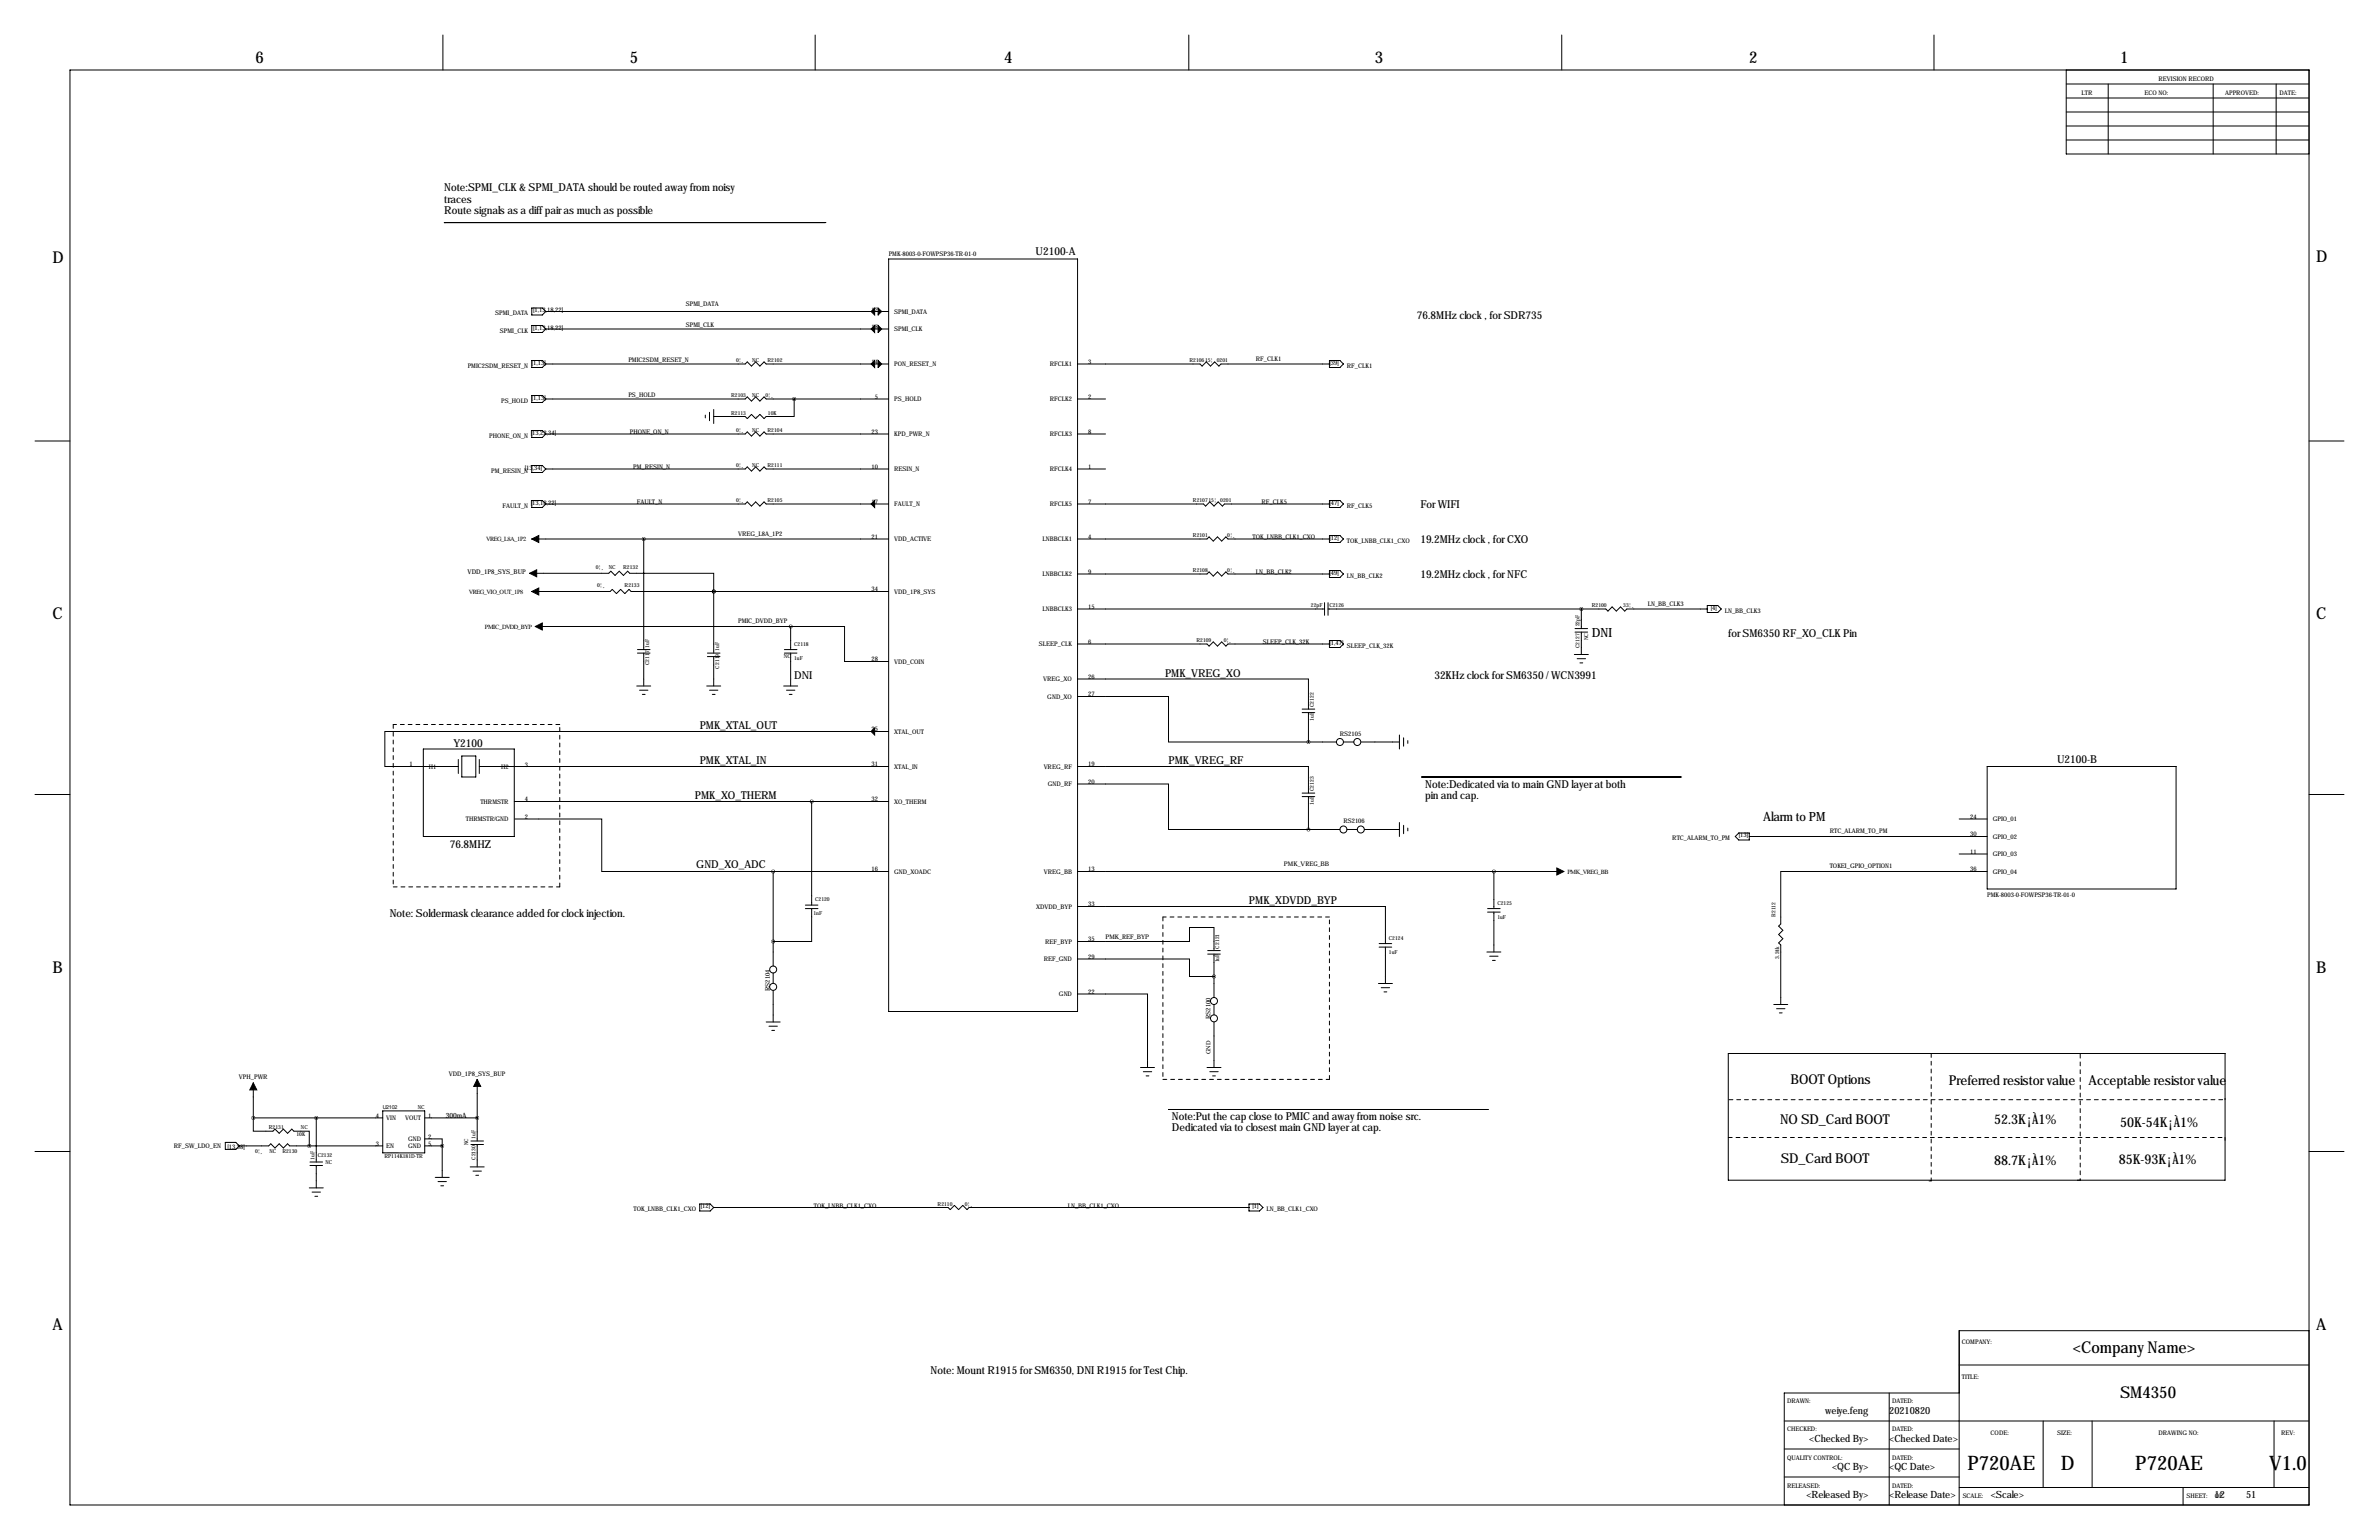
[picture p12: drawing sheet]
<svg xmlns="http://www.w3.org/2000/svg" width="864mm" height="559mm" viewBox="0 0 864 559" stroke-linecap="round" stroke-linejoin="round" font-family="sans-serif">
<defs><g id="words">
<g font-size="7.3">
<text x="714.2" y="533.3">P720AE</text>
<text x="748.1" y="533.3">D</text>
<text x="775.1" y="533.3">P720AE</text>
<text x="823.7" y="533.3">V1.0</text>
</g>
<g font-size="5.9">
<text x="92.7" y="22.9">6</text>
<text x="228.6" y="22.9">5</text>
<text x="364.5" y="22.9">4</text>
<text x="499.1" y="22.9">3</text>
<text x="635" y="22.9">2</text>
<text x="769.6" y="22.9">1</text>
<text x="19.1" y="95.2">D</text>
<text x="840.7" y="95.2">D</text>
<text x="19.1" y="224.8">C</text>
<text x="840.7" y="224.8">C</text>
<text x="19.1" y="353.1">B</text>
<text x="840.7" y="353.1">B</text>
<text x="19.1" y="482.6">A</text>
<text x="840.7" y="482.6">A</text>
<text x="752.4" y="490.9">&lt;Company Name&gt;</text>
<text x="769.6" y="507.4">SM4350</text>
</g>
<g font-size="4.9">
<text x="650" y="393.2">BOOT Options</text>
<text x="707.4" y="393.7">Preferred resistor value</text>
<text x="758.2" y="393.7">Acceptable resistor value</text>
<text x="646.2" y="407.9">NO SD_Card BOOT</text>
<text x="723.9" y="407.7">52.3K¡À1%</text>
<text x="769.6" y="408.9">50K-54K¡À1%</text>
<text x="646.4" y="421.9">SD_Card BOOT</text>
<text x="723.9" y="422.7">88.7K¡À1%</text>
<text x="769.1" y="422.4">85K-93K¡À1%</text>
</g>
<g font-size="4.6">
<text x="577.8" y="231.1">DNI</text>
<text x="640.1" y="297.9">Alarm to PM</text>
</g>
<g font-size="4">
<text x="161.3" y="69.4">Note:SPMI_CLK &amp; SPMI_DATA should be routed away from noisy</text>
<text x="161.3" y="73.5">traces</text>
<text x="161.3" y="77.6">Route signals as a diff pair as much as possible</text>
<text x="375.9" y="92.7">U2100-A</text>
<text x="514.3" y="115.6">76.8MHz clock , for SDR735</text>
<text x="515.6" y="184.2">For WIFI</text>
<text x="515.6" y="196.9">19.2MHz clock , for CXO</text>
<text x="515.6" y="209.6">19.2MHz clock , for NFC</text>
<text x="627.4" y="231.1">for SM6350 RF_XO_CLK Pin</text>
<text x="422.9" y="245.6">PMK_VREG_XO</text>
<text x="288.3" y="246.4">DNI</text>
<text x="520.7" y="246.4">32KHz clock for SM6350 / WCN3991</text>
<text x="254" y="264.7">PMK_XTAL_OUT</text>
<text x="164.6" y="271">Y2100</text>
<text x="254" y="277.4">PMK_XTAL_IN</text>
<text x="424.2" y="277.4">PMK_VREG_RF</text>
<text x="746.8" y="276.9">U2100-B</text>
<text x="517.4" y="285.9">Note:Dedicated via to main GND layer at both</text>
<text x="252.2" y="290.1">PMK_XO_THERM</text>
<text x="517.4" y="289.9">pin and cap.</text>
<text x="163.3" y="307.8">76.8MHZ</text>
<text x="252.7" y="315">GND_XO_ADC</text>
<text x="453.4" y="328.2">PMK_XDVDD_BYP</text>
<text x="141.5" y="332.7">Note: Soldermask clearance added for clock injection.</text>
<text x="425.4" y="406.5">Note:Put the cap close to PMIC and away from noise src.</text>
<text x="425.4" y="410.6">Dedicated via to closest main GND layer at cap.</text>
<text x="337.8" y="498.6">Note: Mount R1915 for SM6350, DNI R1915 for Test Chip.</text>
</g>
<g font-size="3.6">
<text x="662.6" y="513">weiye.feng</text>
<text x="685.8" y="513">20210820</text>
<text x="656.8" y="523.2">&lt;Checked By&gt;</text>
<text x="685.8" y="523.2">&lt;Checked Date&gt;</text>
<text x="665.1" y="533.3">&lt;QC By&gt;</text>
<text x="685.8" y="533.3">&lt;QC Date&gt;</text>
<text x="655.7" y="543.5">&lt;Released By&gt;</text>
<text x="685.8" y="543.5">&lt;Release Date&gt;</text>
<text x="722.6" y="543.5">&lt;Scale&gt;</text>
<text x="803.9" y="543.5">12</text>
<text x="815.3" y="543.5">51</text>
</g>
<text font-size="2.6" x="161.8" y="405.6">300mA</text>
<text font-size="2.4" x="169.7" y="208.3">VDD_1P8_SYS_BUP</text>
<g font-size="2.3">
<text x="783.6" y="29.2">REVISION RECORD</text>
<text x="755.6" y="34.3">LTR</text>
<text x="778.5" y="34.3">ECO NO:</text>
<text x="807.7" y="34.3">APPROVED:</text>
<text x="827.5" y="34.3">DATE:</text>
<text x="322.6" y="93">PMK-8003-0-FOWPSP36-TR-01-0</text>
<text x="193.5" y="113.3">[1,13,18,22]</text>
<text x="248.9" y="111">SPMI_DATA</text>
<text x="316.4" y="113">12</text>
<text x="324.6" y="113.8">SPMI_DATA</text>
<text x="179.8" y="114.3">SPMI_DATA</text>
<text x="193.5" y="119.6">[1,13,18,22]</text>
<text x="248.9" y="118.6">SPMI_CLK</text>
<text x="316.4" y="119.4">18</text>
<text x="181.5" y="120.7">SPMI_CLK</text>
<text x="324.6" y="120.1">SPMI_CLK</text>
<text x="228.1" y="131.3">PMIC2SDM_RESET_N</text>
<text x="455.9" y="130.8">RF_CLK1</text>
<text x="169.8" y="133.4">PMIC2SDM_RESET_N</text>
<text x="193" y="132.3">[1,13]</text>
<text x="316.4" y="132.1">14</text>
<text x="324.6" y="132.8">PON_RESET_N</text>
<text x="381.1" y="132.8">RFCLK1</text>
<text x="395" y="132.1">3</text>
<text x="482.6" y="132.3">[39]</text>
<text x="489" y="133.4">RF_CLK1</text>
<text x="181.9" y="146.1">PS_HOLD</text>
<text x="193" y="145">[1,13]</text>
<text x="228.1" y="144">PS_HOLD</text>
<text x="317.6" y="144.8">5</text>
<text x="324.6" y="145.5">PS_HOLD</text>
<text x="381.1" y="145.5">RFCLK2</text>
<text x="395" y="144.8">2</text>
<text x="177.5" y="158.8">PHONE_ON_N</text>
<text x="192.7" y="157.7">[13,22,34]</text>
<text x="228.6" y="157.5">PHONE_ON_N</text>
<text x="316.4" y="157.5">23</text>
<text x="324.6" y="158.2">KPD_PWR_N</text>
<text x="381.1" y="158.2">RFCLK3</text>
<text x="395" y="157.5">8</text>
<text x="178.3" y="171.5">PM_RESIN_N</text>
<text x="190.5" y="170.4">[13,34]</text>
<text x="229.9" y="170.2">PM_RESIN_N</text>
<text x="316.4" y="170.2">10</text>
<text x="324.6" y="170.9">RESIN_N</text>
<text x="381.1" y="170.9">RFCLK4</text>
<text x="395" y="170.2">1</text>
<text x="182.4" y="184.2">FAULT_N</text>
<text x="192.7" y="183.1">[13,18,22]</text>
<text x="231.1" y="182.9">FAULT_N</text>
<text x="316.4" y="182.9">17</text>
<text x="324.6" y="183.6">FAULT_N</text>
<text x="381.1" y="183.6">RFCLK5</text>
<text x="395" y="182.9">7</text>
<text x="458" y="182.9">RF_CLK5</text>
<text x="482.6" y="183.1">[47]</text>
<text x="489" y="184.2">RF_CLK5</text>
<text x="176.5" y="196.3">VREG_L8A_1P2</text>
<text x="268" y="194.3">VREG_L8A_1P2</text>
<text x="316.4" y="195.6">21</text>
<text x="324.6" y="196.3">VDD_ACTIVE</text>
<text x="378.5" y="196.3">LNBBCLK1</text>
<text x="395" y="195.6">4</text>
<text x="454.7" y="195.6">TOK_LNBB_CLK1_CXO</text>
<text x="482.6" y="195.8">[12]</text>
<text x="489" y="196.9">TOK_LNBB_CLK1_CXO</text>
<text x="378.5" y="209">LNBBCLK2</text>
<text x="395" y="208.3">9</text>
<text x="455.9" y="208.3">LN_BB_CLK2</text>
<text x="482.6" y="208.5">[49]</text>
<text x="489" y="209.6">LN_BB_CLK2</text>
<text x="170.2" y="215.4">VREG_VIO_OUT_1P8</text>
<text x="316.4" y="214.6">34</text>
<text x="324.6" y="215.4">VDD_1P8_SYS</text>
<text x="378.5" y="221.7">LNBBCLK3</text>
<text x="395" y="221">15</text>
<text x="598.2" y="219.7">LN_BB_CLK3</text>
<text x="621" y="221.2">[4]</text>
<text x="268" y="226.1">PMIC_DVDD_BYP</text>
<text x="626.1" y="222.3">LN_BB_CLK3</text>
<text x="176" y="228.1">PMIC_DVDD_BYP</text>
<text x="395" y="233.7">6</text>
<text x="458.5" y="233.7">SLEEP_CLK_32K</text>
<text x="482.6" y="233.9">[1,47]</text>
<text x="377.1" y="234.4">SLEEP_CLK</text>
<text x="489" y="235">SLEEP_CLK_32K</text>
<text x="316.4" y="240">28</text>
<text x="324.6" y="240.8">VDD_COIN</text>
<text x="378.7" y="247.1">VREG_XO</text>
<text x="395" y="246.4">26</text>
<text x="380.2" y="253.5">GND_XO</text>
<text x="395" y="252.7">27</text>
<text x="316.4" y="265.4">25</text>
<text x="324.6" y="266.2">XTAL_OUT</text>
<text x="486.4" y="267">RS2105</text>
<text x="148.7" y="278.1">1</text>
<text x="155.7" y="278.9">H1</text>
<text x="181.9" y="278.9">H2</text>
<text x="190.5" y="278.1">3</text>
<text x="316.4" y="278.1">31</text>
<text x="324.6" y="278.9">XTAL_IN</text>
<text x="378.9" y="278.9">VREG_RF</text>
<text x="395" y="278.1">19</text>
<text x="380.3" y="285.2">GND_RF</text>
<text x="395" y="284.5">20</text>
<text x="174.4" y="291.6">THRMSTR</text>
<text x="190.5" y="290.8">4</text>
<text x="316.4" y="290.8">32</text>
<text x="324.6" y="291.6">XO_THERM</text>
<text x="169.1" y="297.9">THRMSTR/GND</text>
<text x="190.5" y="297.2">2</text>
<text x="487.7" y="298.7">RS2106</text>
<text x="715.2" y="297.2">24</text>
<text x="723.4" y="297.9">GPIO_01</text>
<text x="607.1" y="304.8">RTC_ALARM_TO_PM</text>
<text x="631.2" y="303.8">[13]</text>
<text x="664.2" y="302.3">RTC_ALARM_TO_PM</text>
<text x="715.2" y="303.5">30</text>
<text x="723.4" y="304.3">GPIO_02</text>
<text x="715.2" y="309.9">11</text>
<text x="723.4" y="310.6">GPIO_03</text>
<text x="316.4" y="316.2">16</text>
<text x="324.6" y="317">GND_XOADC</text>
<text x="378.9" y="317">VREG_BB</text>
<text x="395" y="316.2">13</text>
<text x="466.1" y="314.2">PMK_VREG_BB</text>
<text x="569" y="317">PMK_VREG_BB</text>
<text x="664.2" y="315">TOKEI_GPIO_OPTION1</text>
<text x="715.2" y="316.2">36</text>
<text x="723.4" y="317">GPIO_04</text>
<text x="376.1" y="329.7">XDVDD_BYP</text>
<text x="395" y="328.9">33</text>
<text x="721.4" y="325.4">PMK-8003-0-FOWPSP36-TR-01-0</text>
<text x="395" y="341.6">35</text>
<text x="401.3" y="340.9">PMK_REF_BYP</text>
<text x="379.4" y="342.4">REF_BYP</text>
<text x="395" y="348">29</text>
<text x="378.9" y="348.7">REF_GND</text>
<text x="279.4" y="359.6" transform="rotate(-90 279.4 359.6)">RS2104</text>
<text x="384.4" y="361.4">GND</text>
<text x="395" y="360.7">22</text>
<text x="439.4" y="369.7" transform="rotate(-90 439.4 369.7)">RS2100</text>
<text x="439.4" y="382.3" transform="rotate(-90 439.4 382.3)">GND</text>
<text x="86.7" y="391.7">VPH_PWR</text>
<text x="163" y="390.4">VDD_1P8_SYS_BUP</text>
<text x="136.5" y="405.6">4</text>
<text x="140.2" y="406.4">VIN</text>
<text x="147.1" y="406.4">VOUT</text>
<text x="155.4" y="405.6">1</text>
<text x="155.4" y="413.3">2</text>
<text x="63.1" y="416.6">RF_SW_LDO_EN</text>
<text x="82.6" y="416.8">[13,38]</text>
<text x="136.5" y="415.8">3</text>
<text x="140.2" y="416.6">EN</text>
<text x="148.2" y="414">GND</text>
<text x="148.2" y="416.6">GND</text>
<text x="155.4" y="415.8">5</text>
<text x="229.9" y="439.4">TOK_LNBB_CLK1_CXO</text>
<text x="254.4" y="438.4">[12]</text>
<text x="295.4" y="438.2">TOK_LNBB_CLK1_CXO</text>
<text x="387.6" y="438.2">LN_BB_CLK1_CXO</text>
<text x="454.7" y="438.4">[1]</text>
<text x="459.7" y="439.4">LN_BB_CLK1_CXO</text>
<text x="712.2" y="487.7">COMPANY:</text>
<text x="712.2" y="500.4">TITLE:</text>
<text x="648.7" y="509.3">DRAWN:</text>
<text x="686.8" y="509.3">DATED:</text>
<text x="648.7" y="519.4">CHECKED:</text>
<text x="686.8" y="519.4">DATED:</text>
<text x="722.6" y="520.7">CODE:</text>
<text x="746.8" y="520.7">SIZE:</text>
<text x="783.6" y="520.7">DRAWING NO:</text>
<text x="828" y="520.7">REV:</text>
<text x="648.7" y="529.6">QUALITY CONTROL:</text>
<text x="686.8" y="529.6">DATED:</text>
<text x="648.7" y="539.8">RELEASED:</text>
<text x="686.8" y="539.8">DATED:</text>
<text x="712.5" y="543.6">SCALE:</text>
<text x="793.7" y="543.6">SHEET:</text>
<text x="804" y="543.6">OF</text>
</g>
<g font-size="2">
<text x="267.2" y="131.5">0¦¸</text>
<text x="273.1" y="131.5">NC</text>
<text x="278.6" y="131.5">R2102</text>
<text x="431.8" y="131.5">R210615¦¸ 0201</text>
<text x="265.4" y="144.2">R2103</text>
<text x="273.1" y="144.2">NC</text>
<text x="277.9" y="144.2">0¦¸</text>
<text x="265.4" y="150.5">R2113</text>
<text x="278.8" y="150.5">10K</text>
<text x="267.2" y="156.9">0¦¸</text>
<text x="273.1" y="156.9">NC</text>
<text x="278.6" y="156.9">R2104</text>
<text x="267.2" y="169.6">0¦¸</text>
<text x="273.1" y="169.6">NC</text>
<text x="278.6" y="169.6">R2111</text>
<text x="267.2" y="182.3">0¦¸</text>
<text x="278.6" y="182.3">R2105</text>
<text x="433.1" y="182.3">R210715¦¸ 0201</text>
<text x="433.1" y="195">R2101</text>
<text x="445.5" y="195">0¦¸</text>
<text x="216.3" y="206.4">0¦¸</text>
<text x="221" y="206.4">NC</text>
<text x="226.2" y="206.4">R2132</text>
<text x="433.1" y="207.7">R2108</text>
<text x="445.5" y="207.7">0¦¸</text>
<text x="216.8" y="213">0¦¸</text>
<text x="226.7" y="213">R2133</text>
<text x="475.9" y="220.4">22pF</text>
<text x="482.6" y="220.4">C2126</text>
<text x="577.8" y="220.4">R2100</text>
<text x="589.3" y="220.4">33¦¸</text>
<text x="573.4" y="227.3" transform="rotate(-90 573.4 227.3)">22pF</text>
<text x="434.3" y="233.1">R2109</text>
<text x="444.2" y="233.1">0¦¸</text>
<text x="576.6" y="232.4" transform="rotate(-90 576.6 232.4)">NC</text>
<text x="235.6" y="234.9" transform="rotate(-90 235.6 234.9)">1uF</text>
<text x="261" y="236.2" transform="rotate(-90 261 236.2)">1uF</text>
<text x="284.5" y="238.8">NC</text>
<text x="288.3" y="239.4">1uF</text>
<text x="288.3" y="234.3">C2118</text>
<text x="573.4" y="235.2" transform="rotate(-90 573.4 235.2)">C2127</text>
<text x="235.6" y="241.3" transform="rotate(-90 235.6 241.3)">C2117</text>
<text x="261" y="242.6" transform="rotate(-90 261 242.6)">C2119</text>
<text x="476.9" y="256.5" transform="rotate(-90 476.9 256.5)">C2122</text>
<text x="476.9" y="261.6" transform="rotate(-90 476.9 261.6)">1uF</text>
<text x="476.9" y="287" transform="rotate(-90 476.9 287)">C2123</text>
<text x="476.9" y="292.1" transform="rotate(-90 476.9 292.1)">1uF</text>
<text x="295.9" y="327">C2120</text>
<text x="543.6" y="328.3">C2125</text>
<text x="295.3" y="332.1">1nF</text>
<text x="543.6" y="333.4">1uF</text>
<text x="644.5" y="332.7" transform="rotate(-90 644.5 332.7)">R2112</text>
<text x="504.2" y="341">C2124</text>
<text x="442.6" y="344.2" transform="rotate(-90 442.6 344.2)">C2121</text>
<text x="504.2" y="346.1">1uF</text>
<text x="645.8" y="347.8" transform="rotate(-90 645.8 347.8)">3.24k</text>
<text x="442.6" y="349.2" transform="rotate(-90 442.6 349.2)">1uF</text>
<text x="138.9" y="402.5">U2102</text>
<text x="151.7" y="402.5">NC</text>
<text x="97.6" y="409.6">R2131</text>
<text x="107.6" y="412.1">10K</text>
<text x="109.3" y="409.6">NC</text>
<text x="172.6" y="413.3" transform="rotate(-90 172.6 413.3)">1uF</text>
<text x="92.6" y="418.5">0¦¸</text>
<text x="97.8" y="418.5">NC</text>
<text x="102.5" y="418.5">R2130</text>
<text x="115.3" y="419.8">C2132</text>
<text x="169.9" y="415.5" transform="rotate(-90 169.9 415.5)">NC</text>
<text x="114.2" y="420.9" transform="rotate(-90 114.2 420.9)">1uF</text>
<text x="118.2" y="422.2">NC</text>
<text x="139.6" y="420.3">RP114K181D-TR</text>
<text x="172.6" y="420.9" transform="rotate(-90 172.6 420.9)">C2130</text>
<text x="340.4" y="437.5">R2110</text>
<text x="350.2" y="437.5">0¦¸</text>
</g>
<g font-size=".4">
<text x="274.3" y="151.1">R0201</text>
<text x="138.9" y="418.3">IC-LDO_1.0X1.0X0.6_RP114K181D-TR</text>
</g>
</g></defs>
<g fill="none" stroke="#000" stroke-width=".36">
<path d="M160.8 12.7v12.7M295.9 12.7v12.7M431.5 12.7v12.7M566.9 12.7v12.7M702.1 12.7v12.7M25.4 25.4h812.8v520.7h-812.8zM750.1 35.6h88.1M750.1 30.5h88.1M750.1 25.4v30.5h88.1M765.3 30.5v25.4M803.4 30.5v25.4M826.3 30.5v25.4"/>
<path d="M750.1 50.8h88.1M750.1 45.7h88.1M750.1 40.6h88.1M161.3 80.8h.1M161.3 80.8h138.2M299.5 80.8h.1M322.6 94h68.6v273h-68.6zM193 111.8h3.8l1.3 1.2-1.3 1.3h-3.8zM193 118.1h3.8l1.3 1.3-1.3 1.3h-3.8zM198.1 113h124.5M198.1 119.4h124.5M193 130.8h3.8l1.3 1.3-1.3 1.3h-3.8z"/>
<path d="M198.1 132.1h72.4l.8-.8 1.5 1.5 1.5-1.5 1.5 1.5 1.6-1.5 .7 .8h44.5M391.2 132.1h44.4l.8 .7 1.5-1.5 1.5 1.5 1.5-1.5 1.6 1.5 .7-.7h39.4M482.6 130.8h3.8l1.3 1.3-1.3 1.3h-3.8zM193 143.5h3.8l1.3 1.3-1.3 1.3h-3.8zM193 156.2h3.8l1.3 1.3-1.3 1.3h-3.8zM198.1 144.8h72.4l.8-.8 1.5 1.5 1.5-1.5 1.5 1.5 1.6-1.5 .7 .8h44.5M198.1 157.5h72.4l.8-.8 1.5 1.5 1.5-1.5 1.5 1.5 1.6-1.5 .7 .8h44.5M256 150.6v1M257.6 149.6v3.1M259.1 148.6v5.1M288.3 144.8v6.3h-10.2l-.7 .8-1.6-1.5-1.5 1.5-1.5-1.5-1.5 1.5-.8-.8h-11.4M391.2 144.8h10.1"/>
<path d="M391.2 157.5h10.1M12.7 160h12.7M193 168.9h3.8l1.3 1.3-1.3 1.3h-3.8zM198.1 170.2h72.4l.8-.8 1.5 1.5 1.5-1.5 1.5 1.5 1.6-1.5 .7 .8h44.5M391.2 170.2h10.1M838.2 160h12.7M193 195.6h129.6M193 181.6h3.8l1.3 1.3-1.3 1.3h-3.8zM198.1 182.9h72.4l.8-.8 1.5 1.5 1.5-1.5 1.5 1.5 1.6-1.5 .7 .8h44.5M233.7 195.6v40.1M391.2 195.6h47l.7-.8 1.5 1.5 1.6-1.5 1.5 1.5 1.5-1.5 .8 .8h36.8M391.2 182.9h45.7l.7 .7 1.6-1.5 1.5 1.5 1.5-1.5 1.5 1.5 .8-.7h38.1"/>
<path d="M482.6 181.6h3.8l1.3 1.3-1.3 1.3h-3.8zM482.6 194.3h3.8l1.3 1.3-1.3 1.3h-3.8zM192.3 208h28.7l.7-.7 1.6 1.5 1.5-1.5 1.5 1.5 1.5-1.5 .8 .7h30.5v6.6M193 214.6h28.5l.8-.7 1.5 1.5 1.5-1.5 1.5 1.5 1.5-1.5 .8 .7h93.5M259.1 214.6h.1M259.1 214.6v22.4M391.2 208.3h47l.7-.8 1.5 1.5 1.6-1.5 1.5 1.5 1.5-1.5 .8 .8h36.8M480.8 218.7v4.6M482.1 218.7v4.6M482.6 207h3.8l1.3 1.3-1.3 1.3h-3.8zM619.8 219.7h3.8l1.2 1.3-1.2 1.3h-3.8zM194.3 227.3h92.7"/>
<path d="M231.4 235.7h4.6M231.4 237h4.6M233.7 237v11.9M256.8 237h4.6M256.8 238.3h4.6M259.1 238.3v10.6M284.7 235.7h4.6M284.7 237h4.6M287 227.3h19.6v12.7h16M287 227.3v8.4M287 237v11.9M391.2 221h89.6"/>
<path d="M391.2 233.7h47l.7 .7 1.5-1.5 1.6 1.5 1.5-1.5 1.5 1.5 .8-.7h36.8M482.1 221h100.8l.8 .7 1.5-1.5 1.5 1.5 1.6-1.5 1.5 1.5 .7-.7h29.3M482.6 232.4h3.8l1.3 1.3-1.3 1.3h-3.8zM571.5 237.5h5.1M571.8 228.1h4.5M571.8 229.4h4.5M572.5 239h3.1M574 221v7.1M574 229.4v8.1M231.1 248.9h5.1M232.2 250.4h3M233.2 252h1"/>
<path d="M256.5 248.9h5.1M257.6 250.4h3M258.6 252h1M284.5 248.9h5.1M285.5 250.4h3M286.5 252h1M391.2 252.7h33v16.5h50.8M391.2 246.4h83.8v10.9M472.7 257.3h4.6M472.7 258.6h4.6M475 258.6v10.6M573.5 240.5h1"/>
<path d="M153.7 271.8h33v31.7h-33zM166.4 275.6v5.1M167.6 274.3h5.1v7.6h-5.1zM174 278.1h148.6M174 275.6v5.1M322.6 265.4h-182.9v12.7h26.7M391.2 278.1h83.8v9.7M485.1 269.2h-10.1M487.7 269.2h3.8M494 269.2h14M508 266.7v5.1M509.5 267.7v3.1"/>
<path d="M511 268.7v1M721.4 278.1h68.5v44.5h-68.5zM12.7 288.3h12.7M186.7 297.2h31.7v19h62.3M186.7 290.8h135.9M294.6 290.8v37.6M391.2 284.5h33v16.5h50.8M472.7 287.8h4.6M472.7 289.1h4.6M475 289.1v11.9M508 298.5v5M509.5 299.5v3"/>
<path d="M516.1 281.9h.1M516.1 281.9h94M610.1 281.9h.1M711.2 297.2h10.2M838.2 288.3h12.7M280.7 316.2v34.3M322.6 316.2h-41.9M391.2 316.2h176.5M486.4 301h-11.4M489 301h3.8M495.3 301h12.7M511 300.5v1"/>
<path d="M542.3 316.2v13.5M629.9 303.5l1.3-1.2h3.8v2.5h-3.8zM635 303.5h86.4M711.2 309.9h10.2M721.4 316.2h-75v19.1l-.7 .7 1.5 1.6-1.5 1.5 1.5 1.5-1.5 1.5 .7 .8v21.6M292.4 329.7h4.5M292.4 328.4h4.5M294.6 329.7v11.9h-13.9M391.2 328.9h111.7v13.5M540 329.7h4.6M540 331h4.6M542.3 331v14.4"/>
<path d="M280.7 353.1v3.8M280.7 359.4v11.4M391.2 341.6h40.6v-5h8.9v8.3M391.2 348h40.6v6.3h8.9M438.4 344.9h4.6M438.4 346.2h4.6M440.7 346.2v15.7M500.4 356.9h5.1M500.6 342.4h4.6M500.6 343.7h4.6M501.4 358.4h3M502.4 359.9h1"/>
<path d="M502.9 343.7v13.2M539.8 345.4h5M540.8 347h3M541.8 348.5h1M278.1 370.8h5.1M279.1 372.4h3.1M280.2 373.9h1M391.2 360.7h25.4v26.6M440.7 364.5v3.8M440.7 370.8v16.5M643.9 364.5h5.1M644.9 366h3.1"/>
<path d="M645.9 367.5h1M91.9 392.9v12.7M173.2 391.7v22.3M414 387.3h5.1M415 388.9h3.1M416.1 390.4h1M438.1 387.3h5.1M439.2 388.9h3M440.2 390.4h1M627.4 382.3h180.3v45.9h-180.3zM12.7 417.8h12.7M81.8 414.5h3.8l1.3 1.3-1.3 1.3h-3.8z"/>
<path d="M86.9 415.8h10.6l.8-.8 1.5 1.6 1.5-1.6 1.6 1.6 1.5-1.6 .8 .8h33.7M91.9 405.6v4.9h7.2l.7-.8 1.5 1.5 1.6-1.5 1.5 1.5 1.5-1.5 .8 .8h5.6v5.3M114.8 405.6v16M138.9 403.1h15.3v15.2h-15.3zM138.9 405.6h-47M154.2 413.3h6.3v2.5M154.2 405.6h19M154.2 415.8h6.3M160.5 415.8v11.4M170.9 414h4.6M170.9 415.3h4.6M173.2 415.3v8.1"/>
<path d="M424.2 402.6h.1M424.2 402.6h115.8M540 402.6h.1M838.2 417.8h12.7M112.3 431h5M112.5 421.6h4.6M112.5 422.9h4.6M113.3 432.6h3M114.3 434.1h1M114.8 422.9v8.1M158 427.2h5.1M159 428.8h3.1"/>
<path d="M160 430.3h1M170.7 423.4h5.1M171.7 424.9h3.1M172.7 426.5h1M254 436.9h3.8l1.3 1.2-1.3 1.3h-3.8zM259.1 438.1l85.1 .1 .7 .7 1.6-1.5 1.5 1.5 1.5-1.5 1.5 1.5 .8-.8h101.6M453.4 436.9h3.8l1.3 1.2-1.3 1.3h-3.8zM711.2 495.3h127M838.2 482.9h-127v63.2M647.7 515.6h190.5M685.8 505.5v40.6M711.2 505.5h-63.5v40.6"/>
<path d="M741.7 515.6v24.1M759.5 515.6v24.1M825.5 515.6v24.1M647.7 535.9h63.5M647.7 525.8h63.5M711.2 539.8h127M792.5 539.8v6.3"/>
<circle cx="486.4" cy="269.2" r="1.27"/>
<circle cx="492.7" cy="269.2" r="1.27"/>
<circle cx="487.7" cy="301" r="1.27"/>
<circle cx="494" cy="301" r="1.27"/>
<circle cx="280.7" cy="351.8" r="1.27"/>
<circle cx="280.7" cy="358.1" r="1.27"/>
<circle cx="440.7" cy="363.2" r="1.27"/>
<circle cx="440.7" cy="369.5" r="1.27"/>
</g>
<g fill="none" stroke="#000" stroke-width=".36" stroke-dasharray="1.4 1.4">
<path d="M142.7 262.9v58.9M203.2 262.9h-60.5M142.7 321.8h60.5M203.2 321.8v-58.9M422.1 332.7v59M482.6 332.7h-60.5M422.1 391.7h60.5M482.6 391.7v-59M627.6 399h180.1M701 382.3v46.2M755.1 382.5v45.7M807.7 399v-.5"/>
<path d="M627.4 412.8h180.3M807.7 412.8v1M701 428.5h-.7M755.1 428.2h-1"/>
</g>
<g fill="#000" stroke="#000" stroke-width=".36">
<path d="M317.5 111.8v2.5l-1.3-1.3zM317.5 118.1v2.6l-1.3-1.3zM318.8 111.8l1.2 1.2-1.2 1.3zM316.2 132.1l1.3-1.3v2.6zM318.8 118.1l1.2 1.3-1.2 1.2zM318.8 130.8l1.2 1.3-1.2 1.2zM193 195.6l2.6-1.3v2.6zM317.5 181.6v2.6l-1.3-1.3zM192.3 208l2.5-1.2v2.5zM193 214.6l2.6-1.2v2.5zM194.3 227.3l2.5-1.2v2.5zM316.2 265.4l1.3-1.2v2.5z"/>
<path d="M565.1 315l2.6 1.2-2.6 1.3zM91.9 392.9l1.3 2.6h-2.5zM173.2 391.7l1.3 2.5h-2.5z"/>
</g>
<path d="M542.2 316.2a.05 .05 0 0 0 .1 0 .05 .05 0 0 0-.1 0zM294.6 290.8a.05 .05 0 0 0 .1 0 .05 .05 0 0 0-.1 0zM287 227.3a.05 .05 0 0 0 .1 0 .05 .05 0 0 0-.1 0zM440.6 354.3a.05 .05 0 0 0 .1 0 .05 .05 0 0 0-.1 0zM574 221a.05 .05 0 0 0 .1 0 .05 .05 0 0 0-.1 0zM280.6 341.6a.05 .05 0 0 0 .1 0 .05 .05 0 0 0-.1 0zM280.6 316.2a.05 .05 0 0 0 .1 0 .05 .05 0 0 0-.1 0zM233.6 195.6a.05 .05 0 0 0 .1 0 .05 .05 0 0 0-.1 0zM474.9 269.2a.05 .05 0 0 0 .1 0 .05 .05 0 0 0-.1 0zM474.9 301a.05 .05 0 0 0 .1 0 .05 .05 0 0 0-.1 0zM288.2 144.8a.05 .05 0 0 0 .1 0 .05 .05 0 0 0-.1 0zM173.2 405.6a.05 .05 0 0 0 .1 0 .05 .05 0 0 0-.1 0zM160.5 415.8a.05 .05 0 0 0 .1 0 .05 .05 0 0 0-.1 0zM114.8 405.6a.05 .05 0 0 0 .1 0 .05 .05 0 0 0-.1 0zM91.9 405.6a.05 .05 0 0 0 .1 0 .05 .05 0 0 0-.1 0zM112.2 415.8a.05 .05 0 0 0 .1 0 .05 .05 0 0 0-.1 0zM259 214.6a.05 .05 0 0 0 .1 0 .05 .05 0 0 0-.1 0zM259 214.6a.05 .05 0 0 0 .1 0 .05 .05 0 0 0-.1 0z" fill="#000" stroke="#000" stroke-width="1.3"/>
<use href="#words"/>
</svg>
